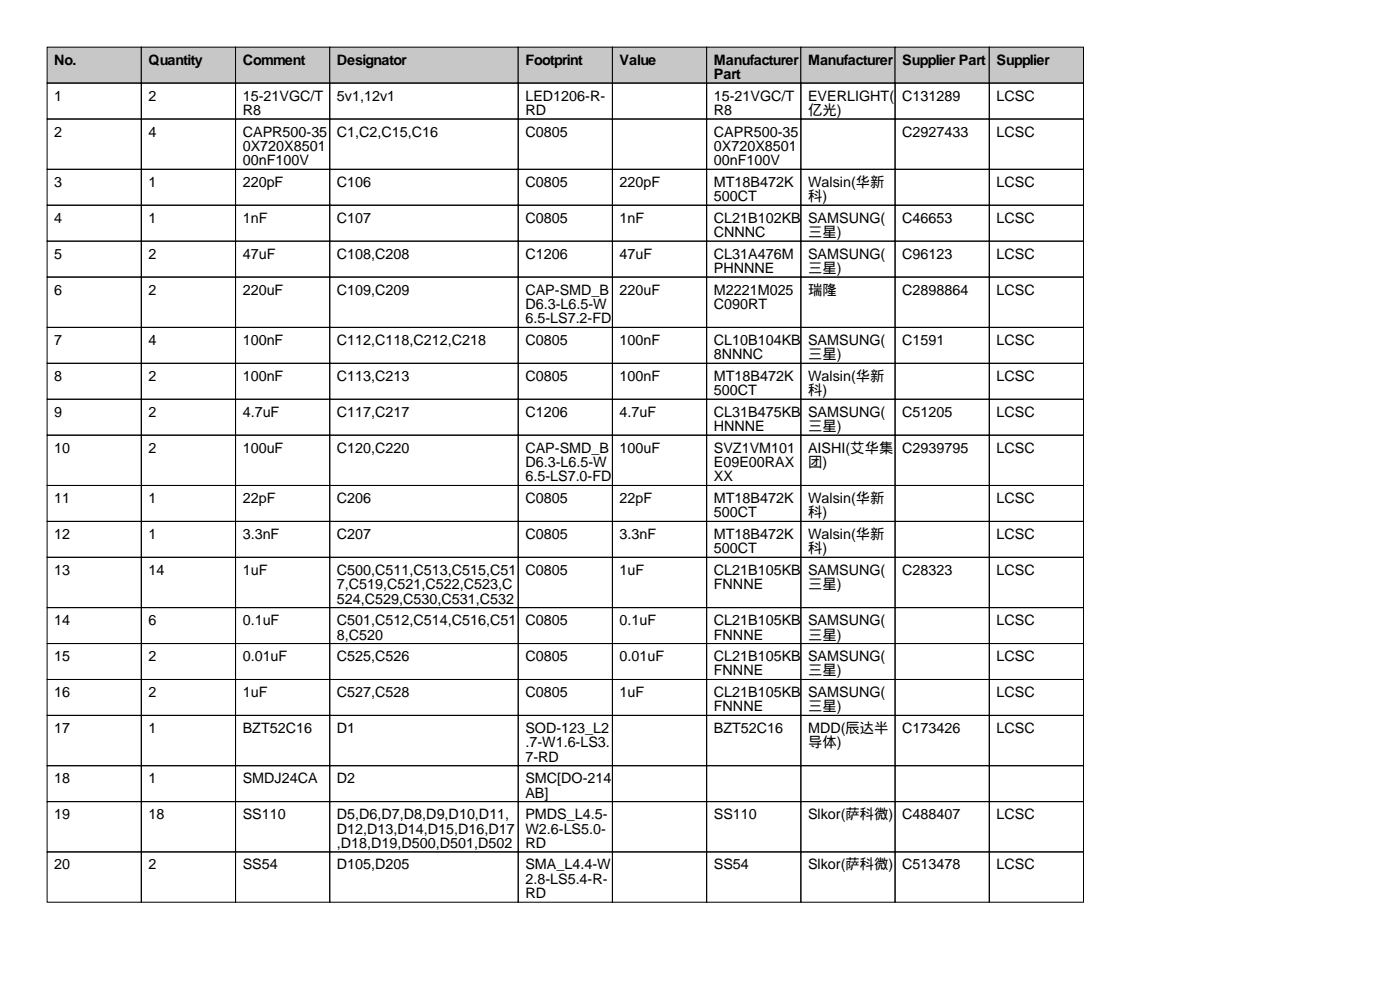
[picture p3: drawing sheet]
<svg xmlns="http://www.w3.org/2000/svg" width="297mm" height="210mm" viewBox="0 0 297 210" stroke-linecap="round" stroke-linejoin="round" font-family="sans-serif">
<defs><g id="words">
<g font-size="3">
<text x="11.5" y="13.7">No.</text>
<text x="31.5" y="13.7">Quantity</text>
<text x="51.5" y="13.7">Comment</text>
<text x="71.5" y="13.7">Designator</text>
<text x="111.5" y="13.7">Footprint</text>
<text x="131.5" y="13.7">Value</text>
<text x="151.5" y="13.7">Manufacturer</text>
<text x="151.5" y="16.8">Part</text>
<text x="171.5" y="13.7">Manufacturer</text>
<text x="191.5" y="13.7">Supplier Part</text>
<text x="211.5" y="13.7">Supplier</text>
<text x="11.5" y="21.3">1</text>
<text x="31.5" y="21.3">2</text>
<text x="51.5" y="21.3">15-21VGC/T</text>
<text x="71.5" y="21.3">5v1,12v1</text>
<text x="111.5" y="21.3">LED1206-R-</text>
<text x="151.5" y="21.3">15-21VGC/T</text>
<text x="171.5" y="21.3">EVERLIGHT(</text>
<text x="191.5" y="21.3">C131289</text>
<text x="211.5" y="21.3">LCSC</text>
<text x="11.5" y="29">2</text>
<text x="31.5" y="29">4</text>
<text x="51.5" y="24.4">R8</text>
<text x="51.5" y="29">CAPR500-35</text>
<text x="71.5" y="29">C1,C2,C15,C16</text>
<text x="111.5" y="24.4">RD</text>
<text x="111.5" y="29">C0805</text>
<text x="151.5" y="24.4">R8</text>
<text x="151.5" y="29">CAPR500-35</text>
<text x="171.5" y="24.4">亿光)</text>
<text x="191.5" y="29">C2927433</text>
<text x="211.5" y="29">LCSC</text>
<text x="51.5" y="32">0X720X8501</text>
<text x="51.5" y="35.1">00nF100V</text>
<text x="151.5" y="32">0X720X8501</text>
<text x="151.5" y="35.1">00nF100V</text>
<text x="11.5" y="39.6">3</text>
<text x="31.5" y="39.6">1</text>
<text x="51.5" y="39.6">220pF</text>
<text x="71.5" y="39.6">C106</text>
<text x="111.5" y="39.6">C0805</text>
<text x="131.5" y="39.6">220pF</text>
<text x="151.5" y="39.6">MT18B472K</text>
<text x="171.5" y="39.6">Walsin(华新</text>
<text x="211.5" y="39.6">LCSC</text>
<text x="11.5" y="47.2">4</text>
<text x="31.5" y="47.2">1</text>
<text x="51.5" y="47.2">1nF</text>
<text x="71.5" y="47.2">C107</text>
<text x="111.5" y="47.2">C0805</text>
<text x="131.5" y="47.2">1nF</text>
<text x="151.5" y="42.7">500CT</text>
<text x="151.5" y="47.2">CL21B102KB</text>
<text x="171.5" y="42.7">科)</text>
<text x="171.5" y="47.2">SAMSUNG(</text>
<text x="191.5" y="47.2">C46653</text>
<text x="211.5" y="47.2">LCSC</text>
<text x="151.5" y="50.3">CNNNC</text>
<text x="171.5" y="50.3">三星)</text>
<text x="11.5" y="54.9">5</text>
<text x="31.5" y="54.9">2</text>
<text x="51.5" y="54.9">47uF</text>
<text x="71.5" y="54.9">C108,C208</text>
<text x="111.5" y="54.9">C1206</text>
<text x="131.5" y="54.9">47uF</text>
<text x="151.5" y="54.9">CL31A476M</text>
<text x="151.5" y="57.9">PHNNNE</text>
<text x="171.5" y="54.9">SAMSUNG(</text>
<text x="171.5" y="57.9">三星)</text>
<text x="191.5" y="54.9">C96123</text>
<text x="211.5" y="54.9">LCSC</text>
<text x="11.5" y="62.5">6</text>
<text x="31.5" y="62.5">2</text>
<text x="51.5" y="62.5">220uF</text>
<text x="71.5" y="62.5">C109,C209</text>
<text x="111.5" y="62.5">CAP-SMD_B</text>
<text x="111.5" y="65.5">D6.3-L6.5-W</text>
<text x="131.5" y="62.5">220uF</text>
<text x="151.5" y="62.5">M2221M025</text>
<text x="151.5" y="65.5">C090RT</text>
<text x="171.5" y="62.5">瑞隆</text>
<text x="191.5" y="62.5">C2898864</text>
<text x="211.5" y="62.5">LCSC</text>
<text x="111.5" y="68.6">6.5-LS7.2-FD</text>
<text x="11.5" y="73.2">7</text>
<text x="31.5" y="73.2">4</text>
<text x="51.5" y="73.2">100nF</text>
<text x="71.5" y="73.2">C112,C118,C212,C218</text>
<text x="111.5" y="73.2">C0805</text>
<text x="131.5" y="73.2">100nF</text>
<text x="151.5" y="73.2">CL10B104KB</text>
<text x="151.5" y="76.2">8NNNC</text>
<text x="171.5" y="73.2">SAMSUNG(</text>
<text x="171.5" y="76.2">三星)</text>
<text x="191.5" y="73.2">C1591</text>
<text x="211.5" y="73.2">LCSC</text>
<text x="11.5" y="80.8">8</text>
<text x="31.5" y="80.8">2</text>
<text x="51.5" y="80.8">100nF</text>
<text x="71.5" y="80.8">C113,C213</text>
<text x="111.5" y="80.8">C0805</text>
<text x="131.5" y="80.8">100nF</text>
<text x="151.5" y="80.8">MT18B472K</text>
<text x="151.5" y="83.8">500CT</text>
<text x="171.5" y="80.8">Walsin(华新</text>
<text x="171.5" y="83.8">科)</text>
<text x="211.5" y="80.8">LCSC</text>
<text x="11.5" y="88.4">9</text>
<text x="31.5" y="88.4">2</text>
<text x="51.5" y="88.4">4.7uF</text>
<text x="71.5" y="88.4">C117,C217</text>
<text x="111.5" y="88.4">C1206</text>
<text x="131.5" y="88.4">4.7uF</text>
<text x="151.5" y="88.4">CL31B475KB</text>
<text x="171.5" y="88.4">SAMSUNG(</text>
<text x="191.5" y="88.4">C51205</text>
<text x="211.5" y="88.4">LCSC</text>
<text x="151.5" y="91.4">HNNNE</text>
<text x="171.5" y="91.4">三星)</text>
<text x="11.5" y="96">10</text>
<text x="31.5" y="96">2</text>
<text x="51.5" y="96">100uF</text>
<text x="71.5" y="96">C120,C220</text>
<text x="111.5" y="96">CAP-SMD_B</text>
<text x="111.5" y="99.1">D6.3-L6.5-W</text>
<text x="131.5" y="96">100uF</text>
<text x="151.5" y="96">SVZ1VM101</text>
<text x="151.5" y="99.1">E09E00RAX</text>
<text x="171.5" y="96">AISHI(艾华集</text>
<text x="171.5" y="99.1">团)</text>
<text x="191.5" y="96">C2939795</text>
<text x="211.5" y="96">LCSC</text>
<text x="11.5" y="106.7">11</text>
<text x="31.5" y="106.7">1</text>
<text x="51.5" y="106.7">22pF</text>
<text x="71.5" y="106.7">C206</text>
<text x="111.5" y="102.1">6.5-LS7.0-FD</text>
<text x="111.5" y="106.7">C0805</text>
<text x="131.5" y="106.7">22pF</text>
<text x="151.5" y="102.1">XX</text>
<text x="151.5" y="106.7">MT18B472K</text>
<text x="171.5" y="106.7">Walsin(华新</text>
<text x="211.5" y="106.7">LCSC</text>
<text x="151.5" y="109.7">500CT</text>
<text x="171.5" y="109.7">科)</text>
<text x="11.5" y="114.3">12</text>
<text x="31.5" y="114.3">1</text>
<text x="51.5" y="114.3">3.3nF</text>
<text x="71.5" y="114.3">C207</text>
<text x="111.5" y="114.3">C0805</text>
<text x="131.5" y="114.3">3.3nF</text>
<text x="151.5" y="114.3">MT18B472K</text>
<text x="151.5" y="117.4">500CT</text>
<text x="171.5" y="114.3">Walsin(华新</text>
<text x="171.5" y="117.4">科)</text>
<text x="211.5" y="114.3">LCSC</text>
<text x="11.5" y="121.9">13</text>
<text x="31.5" y="121.9">14</text>
<text x="51.5" y="121.9">1uF</text>
<text x="71.5" y="121.9">C500,C511,C513,C515,C51</text>
<text x="71.5" y="125">7,C519,C521,C522,C523,C</text>
<text x="111.5" y="121.9">C0805</text>
<text x="131.5" y="121.9">1uF</text>
<text x="151.5" y="121.9">CL21B105KB</text>
<text x="151.5" y="125">FNNNE</text>
<text x="171.5" y="121.9">SAMSUNG(</text>
<text x="171.5" y="125">三星)</text>
<text x="191.5" y="121.9">C28323</text>
<text x="211.5" y="121.9">LCSC</text>
<text x="71.5" y="128">524,C529,C530,C531,C532</text>
<text x="11.5" y="132.6">14</text>
<text x="31.5" y="132.6">6</text>
<text x="51.5" y="132.6">0.1uF</text>
<text x="71.5" y="132.6">C501,C512,C514,C516,C51</text>
<text x="71.5" y="135.6">8,C520</text>
<text x="111.5" y="132.6">C0805</text>
<text x="131.5" y="132.6">0.1uF</text>
<text x="151.5" y="132.6">CL21B105KB</text>
<text x="151.5" y="135.6">FNNNE</text>
<text x="171.5" y="132.6">SAMSUNG(</text>
<text x="171.5" y="135.6">三星)</text>
<text x="211.5" y="132.6">LCSC</text>
<text x="11.5" y="140.2">15</text>
<text x="31.5" y="140.2">2</text>
<text x="51.5" y="140.2">0.01uF</text>
<text x="71.5" y="140.2">C525,C526</text>
<text x="111.5" y="140.2">C0805</text>
<text x="131.5" y="140.2">0.01uF</text>
<text x="151.5" y="140.2">CL21B105KB</text>
<text x="151.5" y="143.3">FNNNE</text>
<text x="171.5" y="140.2">SAMSUNG(</text>
<text x="171.5" y="143.3">三星)</text>
<text x="211.5" y="140.2">LCSC</text>
<text x="11.5" y="147.8">16</text>
<text x="31.5" y="147.8">2</text>
<text x="51.5" y="147.8">1uF</text>
<text x="71.5" y="147.8">C527,C528</text>
<text x="111.5" y="147.8">C0805</text>
<text x="131.5" y="147.8">1uF</text>
<text x="151.5" y="147.8">CL21B105KB</text>
<text x="171.5" y="147.8">SAMSUNG(</text>
<text x="211.5" y="147.8">LCSC</text>
<text x="11.5" y="155.5">17</text>
<text x="31.5" y="155.5">1</text>
<text x="51.5" y="155.5">BZT52C16</text>
<text x="71.5" y="155.5">D1</text>
<text x="111.5" y="155.5">SOD-123_L2</text>
<text x="151.5" y="150.9">FNNNE</text>
<text x="151.5" y="155.5">BZT52C16</text>
<text x="171.5" y="150.9">三星)</text>
<text x="171.5" y="155.5">MDD(辰达半</text>
<text x="191.5" y="155.5">C173426</text>
<text x="211.5" y="155.5">LCSC</text>
<text x="111.5" y="158.5">.7-W1.6-LS3.</text>
<text x="111.5" y="161.5">7-RD</text>
<text x="171.5" y="158.5">导体)</text>
<text x="11.5" y="166.1">18</text>
<text x="31.5" y="166.1">1</text>
<text x="51.5" y="166.1">SMDJ24CA</text>
<text x="71.5" y="166.1">D2</text>
<text x="111.5" y="166.1">SMC[DO-214</text>
<text x="11.5" y="173.7">19</text>
<text x="31.5" y="173.7">18</text>
<text x="51.5" y="173.7">SS110</text>
<text x="71.5" y="173.7">D5,D6,D7,D8,D9,D10,D11,</text>
<text x="111.5" y="169.2">AB]</text>
<text x="111.5" y="173.7">PMDS_L4.5-</text>
<text x="151.5" y="173.7">SS110</text>
<text x="171.5" y="173.7">Slkor(萨科微)</text>
<text x="191.5" y="173.7">C488407</text>
<text x="211.5" y="173.7">LCSC</text>
<text x="71.5" y="176.8">D12,D13,D14,D15,D16,D17</text>
<text x="71.5" y="179.8">,D18,D19,D500,D501,D502</text>
<text x="111.5" y="176.8">W2.6-LS5.0-</text>
<text x="111.5" y="179.8">RD</text>
<text x="11.5" y="184.4">20</text>
<text x="31.5" y="184.4">2</text>
<text x="51.5" y="184.4">SS54</text>
<text x="71.5" y="184.4">D105,D205</text>
<text x="111.5" y="184.4">SMA_L4.4-W</text>
<text x="151.5" y="184.4">SS54</text>
<text x="171.5" y="184.4">Slkor(萨科微)</text>
<text x="191.5" y="184.4">C513478</text>
<text x="211.5" y="184.4">LCSC</text>
<text x="111.5" y="187.5">2.8-LS5.4-R-</text>
<text x="111.5" y="190.5">RD</text>
</g>
</g></defs>
<g fill="#c7c7c7" stroke="#000" stroke-width=".21">
<path d="M10 10h20v7.6h-20z"/>
<path d="M30 10h20v7.6h-20z"/>
<path d="M50 10h20v7.6h-20z"/>
<path d="M70 10h40v7.6h-40z"/>
<path d="M110 10h20v7.6h-20z"/>
<path d="M130 10h20v7.6h-20z"/>
<path d="M150 10h20v7.6h-20z"/>
<path d="M170 10h20v7.6h-20z"/>
<path d="M190 10h20v7.6h-20z"/>
<path d="M210 10h20v7.6h-20z"/>
</g>
<g fill="none" stroke="#000" stroke-width=".21">
<path d="M10 17.6h20v7.6h-20zM30 17.6h20v7.6h-20zM50 17.6h20v7.6h-20zM70 17.6h40v7.6h-40zM110 17.6h20v7.6h-20zM130 17.6h20v7.6h-20zM150 17.6h20v7.6h-20zM170 17.6h20v7.6h-20zM190 17.6h20v7.6h-20zM210 17.6h20v7.6h-20zM10 25.2h20v10.7h-20zM10 35.9h20v7.6h-20z"/>
<path d="M30 25.2h20v10.7h-20zM30 35.9h20v7.6h-20zM50 25.2h20v10.7h-20zM50 35.9h20v7.6h-20zM70 25.2h40v10.7h-40zM70 35.9h40v7.6h-40zM110 25.2h20v10.7h-20zM110 35.9h20v7.6h-20zM130 25.2h20v10.7h-20zM130 35.9h20v7.6h-20zM150 25.2h20v10.7h-20zM150 35.9h20v7.6h-20z"/>
<path d="M170 25.2h20v10.7h-20zM170 35.9h20v7.6h-20zM190 25.2h20v10.7h-20zM190 35.9h20v7.6h-20zM210 25.2h20v10.7h-20zM210 35.9h20v7.6h-20zM10 43.5h20v7.6h-20zM10 51.1h20v7.7h-20zM10 58.8h20v10.6h-20zM30 43.5h20v7.6h-20zM30 51.1h20v7.7h-20zM30 58.8h20v10.6h-20z"/>
<path d="M50 43.5h20v7.6h-20zM50 51.1h20v7.7h-20zM50 58.8h20v10.6h-20zM70 43.5h40v7.6h-40zM70 51.1h40v7.7h-40zM70 58.8h40v10.6h-40zM110 43.5h20v7.6h-20zM110 51.1h20v7.7h-20zM110 58.8h20v10.6h-20zM130 43.5h20v7.6h-20zM130 51.1h20v7.7h-20zM130 58.8h20v10.6h-20z"/>
<path d="M150 43.5h20v7.6h-20zM150 51.1h20v7.7h-20zM150 58.8h20v10.6h-20zM170 43.5h20v7.6h-20zM170 51.1h20v7.7h-20zM170 58.8h20v10.6h-20zM190 43.5h20v7.6h-20zM190 51.1h20v7.7h-20zM190 58.8h20v10.6h-20zM210 43.5h20v7.6h-20zM210 51.1h20v7.7h-20zM210 58.8h20v10.6h-20z"/>
<path d="M10 69.4h20v7.7h-20zM10 77.1h20v7.6h-20zM30 69.4h20v7.7h-20zM30 77.1h20v7.6h-20zM50 69.4h20v7.7h-20zM50 77.1h20v7.6h-20zM70 69.4h40v7.7h-40zM70 77.1h40v7.6h-40zM110 69.4h20v7.7h-20zM110 77.1h20v7.6h-20zM130 69.4h20v7.7h-20zM130 77.1h20v7.6h-20z"/>
<path d="M150 69.4h20v7.7h-20zM150 77.1h20v7.6h-20zM170 69.4h20v7.7h-20zM170 77.1h20v7.6h-20zM190 69.4h20v7.7h-20zM190 77.1h20v7.6h-20zM210 69.4h20v7.7h-20zM210 77.1h20v7.6h-20zM10 84.7h20v7.6h-20zM10 92.3h20v10.7h-20zM30 84.7h20v7.6h-20zM30 92.3h20v10.7h-20z"/>
<path d="M50 84.7h20v7.6h-20zM50 92.3h20v10.7h-20zM70 84.7h40v7.6h-40zM70 92.3h40v10.7h-40zM110 84.7h20v7.6h-20zM110 92.3h20v10.7h-20zM130 84.7h20v7.6h-20zM130 92.3h20v10.7h-20zM150 84.7h20v7.6h-20zM150 92.3h20v10.7h-20zM170 84.7h20v7.6h-20zM170 92.3h20v10.7h-20z"/>
<path d="M190 84.7h20v7.6h-20zM190 92.3h20v10.7h-20zM210 84.7h20v7.6h-20zM210 92.3h20v10.7h-20zM10 103h20v7.6h-20zM10 110.6h20v7.6h-20zM10 118.2h20v10.7h-20zM30 103h20v7.6h-20zM30 110.6h20v7.6h-20zM30 118.2h20v10.7h-20zM50 103h20v7.6h-20zM50 110.6h20v7.6h-20z"/>
<path d="M50 118.2h20v10.7h-20zM70 103h40v7.6h-40zM70 110.6h40v7.6h-40zM70 118.2h40v10.7h-40zM110 103h20v7.6h-20zM110 110.6h20v7.6h-20zM110 118.2h20v10.7h-20zM130 103h20v7.6h-20zM130 110.6h20v7.6h-20zM130 118.2h20v10.7h-20zM150 103h20v7.6h-20zM150 110.6h20v7.6h-20z"/>
<path d="M150 118.2h20v10.7h-20zM170 103h20v7.6h-20zM170 110.6h20v7.6h-20zM170 118.2h20v10.7h-20zM190 103h20v7.6h-20zM190 110.6h20v7.6h-20zM190 118.2h20v10.7h-20zM210 103h20v7.6h-20zM210 110.6h20v7.6h-20zM210 118.2h20v10.7h-20zM10 128.9h20v7.6h-20zM10 136.5h20v7.6h-20z"/>
<path d="M30 128.9h20v7.6h-20zM30 136.5h20v7.6h-20zM50 128.9h20v7.6h-20zM50 136.5h20v7.6h-20zM70 128.9h40v7.6h-40zM70 136.5h40v7.6h-40zM110 128.9h20v7.6h-20zM110 136.5h20v7.6h-20zM130 128.9h20v7.6h-20zM130 136.5h20v7.6h-20zM150 128.9h20v7.6h-20zM150 136.5h20v7.6h-20z"/>
<path d="M170 128.9h20v7.6h-20zM170 136.5h20v7.6h-20zM190 128.9h20v7.6h-20zM190 136.5h20v7.6h-20zM210 128.9h20v7.6h-20zM210 136.5h20v7.6h-20zM10 144.1h20v7.6h-20zM10 151.7h20v10.7h-20zM30 144.1h20v7.6h-20zM30 151.7h20v10.7h-20zM50 144.1h20v7.6h-20zM50 151.7h20v10.7h-20z"/>
<path d="M70 144.1h40v7.6h-40zM70 151.7h40v10.7h-40zM110 144.1h20v7.6h-20zM110 151.7h20v10.7h-20zM130 144.1h20v7.6h-20zM130 151.7h20v10.7h-20zM150 144.1h20v7.6h-20zM150 151.7h20v10.7h-20zM170 144.1h20v7.6h-20zM170 151.7h20v10.7h-20zM190 144.1h20v7.6h-20zM190 151.7h20v10.7h-20z"/>
<path d="M210 144.1h20v7.6h-20zM210 151.7h20v10.7h-20zM10 162.4h20v7.6h-20zM10 170h20v10.7h-20zM30 162.4h20v7.6h-20zM30 170h20v10.7h-20zM50 162.4h20v7.6h-20zM50 170h20v10.7h-20zM70 162.4h40v7.6h-40zM70 170h40v10.7h-40zM110 162.4h20v7.6h-20zM110 170h20v10.7h-20z"/>
<path d="M130 162.4h20v7.6h-20zM130 170h20v10.7h-20zM150 162.4h20v7.6h-20zM150 170h20v10.7h-20zM170 162.4h20v7.6h-20zM170 170h20v10.7h-20zM190 162.4h20v7.6h-20zM190 170h20v10.7h-20zM210 162.4h20v7.6h-20zM210 170h20v10.7h-20zM10 180.7h20v10.7h-20zM30 180.7h20v10.7h-20z"/>
<path d="M50 180.7h20v10.7h-20zM70 180.7h40v10.7h-40zM110 180.7h20v10.7h-20zM130 180.7h20v10.7h-20zM150 180.7h20v10.7h-20zM170 180.7h20v10.7h-20zM190 180.7h20v10.7h-20zM210 180.7h20v10.7h-20z"/>
</g>
<use href="#words"/>
</svg>
